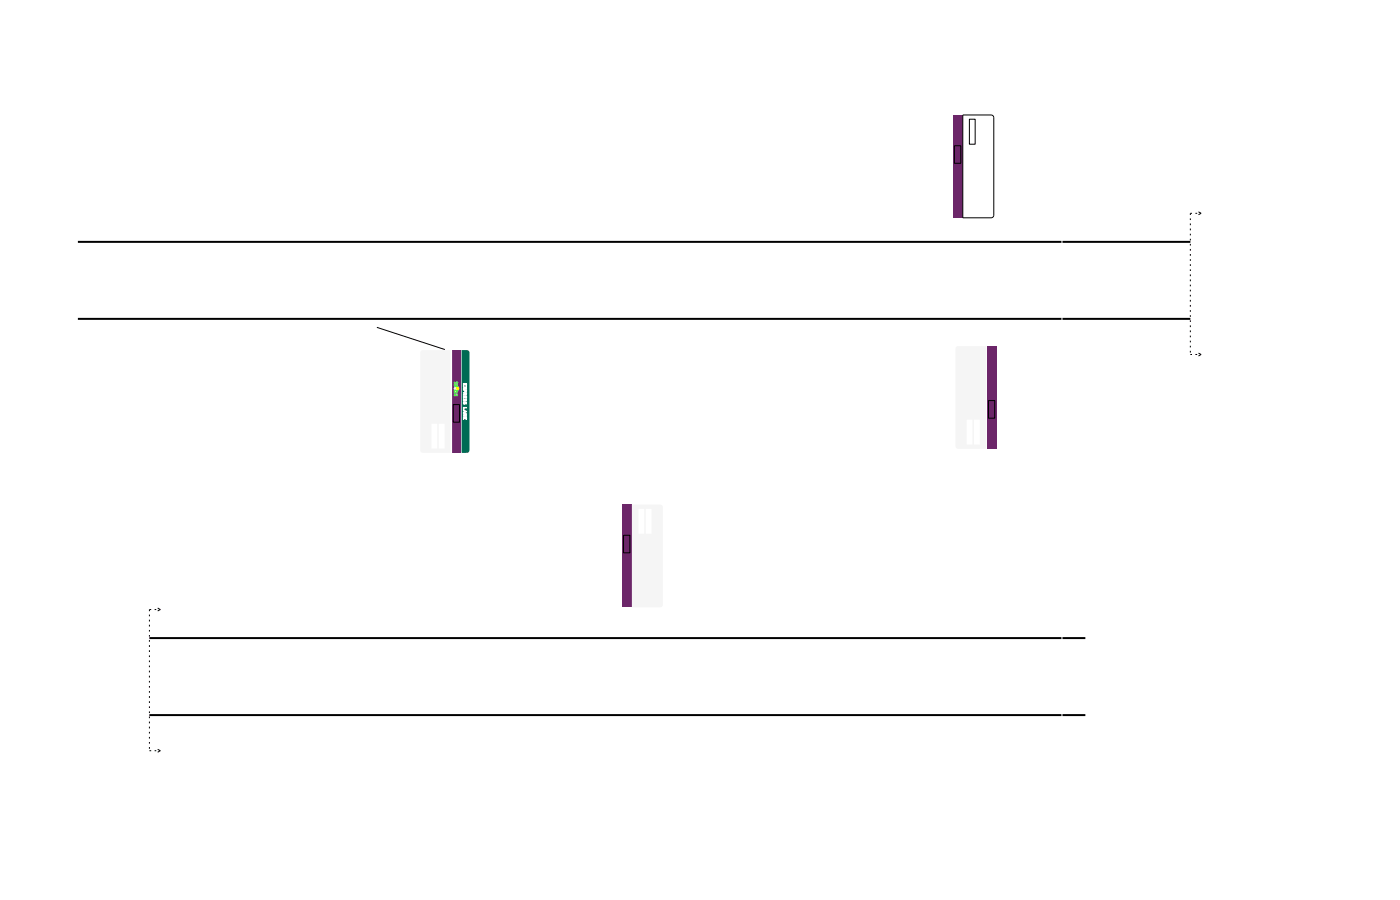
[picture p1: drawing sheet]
<svg xmlns="http://www.w3.org/2000/svg" width="419mm" height="269mm" viewBox="0 0 419 269" stroke-linecap="round" stroke-linejoin="round" font-family="sans-serif">
<path d="M135.2 104.7h2.8v30.8h-2.8z" fill-rule="evenodd" fill="#6c2669"/>
<path d="M135.7 121h1.8v5.3h-1.8z" fill="none" stroke="#000" stroke-width=".3"/>
<path d="M285.3 34.4h2.8v30.8h-2.8z" fill-rule="evenodd" fill="#6c2669"/>
<path d="M288.2 34.4h8.5l.4 .1 .4 .5v29.4l-.6 .7-8.7 .1zM290.2 35.7v7.4h1.7v-7.4z" fill-rule="evenodd" fill="#fff"/>
<path d="M288.2 34.4h8.5a.8 .8 0 0 1 .8 .8v29.2a.79 .79 0 0 1-.8 .8h-8.5zM290.2 35.7h1.7v7.4h-1.7zM285.7 43.6h1.9v5.3h-1.9z" fill="none" stroke="#000" stroke-width=".3"/>
<path d="M295.5 103.5h2.8v30.8h-2.8z" fill-rule="evenodd" fill="#6c2669"/>
<path d="M295.9 119.8h1.9v5.3h-1.9z" fill="none" stroke="#000" stroke-width=".3"/>
<path d="M186.2 151h2.8v30.7h-2.8z" fill-rule="evenodd" fill="#6c2669"/>
<path d="M186.7 160.1h1.9v5.3h-1.9z" fill="none" stroke="#000" stroke-width=".3"/>
<g fill="#f5f5f5">
<path d="M126 105l-.2 .5v29.4l.2 .4 .6 .2h8.4v-30.8h-8.4zM131.3 126.8h1.8v7.4h-1.8zM129.2 126.8h1.7v7.4h-1.7z" fill-rule="evenodd"/>
<path d="M286.2 103.8l-.2 .5 .1 29.4 .1 .4 .6 .2h8.5v-30.8h-8.5zM291.6 125.6h1.7v7.4h-1.7zM289.4 125.6h1.7v7.4h-1.7z" fill-rule="evenodd"/>
<path d="M189.2 151v30.7h8.6l.4-.2 .2-.6v-29.4l-.2-.3-.6-.2zM191.1 152.2h1.8v7.5h-1.8zM193.3 152.2h1.8v7.5h-1.8z" fill-rule="evenodd"/>
</g>
<g fill="none" stroke="#000" stroke-width=".3">
<path d="M356.3 65.3v.5M356.3 66.9v.5M356.3 68.4v.5M356.3 69.9v.5M356.3 71.4v.5M356.3 73v.4M356.3 74.5v.5M356.3 76v.5M356.3 77.5v.5M356.3 79.1v.5M356.8 63.8h-.5v.5M357.9 63.8h.5"/>
<path d="M358.8 63.4l.8 .4M359.4 63.8h.2M359.6 63.8l-.8 .4M112.8 97.9l20.4 6.7M356.3 80.6v.5M356.3 82.1v.5M356.3 83.6v.5M356.3 85.2v.5M356.3 86.7v.5M356.3 88.2v.5M356.3 89.7v.5M356.3 91.2v.6"/>
<path d="M356.3 92.8v.5M356.3 94.3v.5M356.3 95.8v.5M356.3 97.3v.6M356.3 98.8v.6M356.3 100.4v.5M356.3 101.9v.5M356.3 103.4v.5M356.3 105v.5M356.3 106h.5M357.9 106h.5M358.8 105.6l.8 .4"/>
<path d="M359.4 106h.2M359.6 106l-.8 .5M44.7 183.9v.5M44.7 185.4v.5M44.7 186.9v.5M44.7 188.5v.4M44.7 190v.5M44.7 191.5v.5M44.7 193v.5M44.7 194.5v.6M44.7 196.1v.5M44.7 197.6v.5"/>
<path d="M44.7 199.1v.5M45.3 182.4h-.6v.4M46.3 182.4h.5M47.2 181.9l.8 .5M47.8 182.4h.2M48 182.4l-.8 .4M44.7 200.6v.6M44.7 202.1v.6M44.7 203.7v.5M44.7 205.2v.5M44.7 206.7v.5M44.7 208.2v.6"/>
<path d="M44.7 209.8v.5M44.7 211.3v.5M44.7 212.8v.5M44.7 214.3v.5M44.7 215.9v.5M44.7 217.4v.5M44.7 218.9v.5M44.7 220.5v.4M44.7 222v.5M44.7 223.5v.5M44.7 224.6h.6M46.3 224.6h.5"/>
<path d="M47.2 224.2l.8 .4M47.8 224.6h.2M48 224.6l-.8 .4"/>
</g>
<path d="M23.3 72.4h333M23.3 95.4h333M44.7 190.9h280.2M44.7 213.9h280.2" fill="none" stroke="#000" stroke-width=".59"/>
<path d="M135 104.7l.2 30.8z" fill="none" stroke="#fff" stroke-width=".3"/>
<path d="M135 104.7l.2 30.8z" fill-rule="evenodd" fill="#fff"/>
<path d="M138.2 104.7l1.7 .1 .4 .2 .2 .5v29.2l-.2 .6-.6 .2h-1.5z" fill-rule="evenodd" fill="#006b54"/>
<path d="M135.8 114.3l.2-.1 .2 .2a.53 .53 0 0 1 .6-.3 .53 .53 0 0 1 .4 .4l-.5-.1-.6 .2z" fill-rule="evenodd" fill="#f9f4e1"/>
<path d="M135.9 114.3l.3 .1 .7-.2 .3 .3-.5-.2-.6 .3z" fill-rule="evenodd" fill="#0f0"/>
<path d="M135.9 114.7h1.2v.2h-1.1l1.1 .1v.2h-1.1z" fill-rule="evenodd" fill="#f9f4e1"/>
<path d="M135.9 114.8l1.1-.1-1 .2 1 .2h-1z" fill-rule="evenodd" fill="#0f0"/>
<circle cx="136.8" cy="116.2" r=".72" fill="#f9f4e1"/>
<circle cx="136.7" cy="116.2" r=".71" fill="#ff0"/>
<path d="M135.9 115.2h1.2l-.5 .4h.5v.2h-1.3l.6-.3h-.5z" fill-rule="evenodd" fill="#f9f4e1"/>
<path d="M135.9 115.3h1.2l-.6 .3h.6v.2h-1.2l.6-.4h-.6z" fill-rule="evenodd" fill="#0f0"/>
<g fill="#f9f4e1">
<path d="M136.2 115.5a4.4 4.4 0 0 1 .3 3.4l-.2-1.7a1.14 1.14 0 0 1-.1-1.7z" fill-rule="evenodd"/>
<path d="M135.8 116.6v.2h.5a.44 .44 0 0 0 .6 .4 .44 .44 0 0 0 .3-.6zM136.6 116.8h.3z" fill-rule="evenodd"/>
</g>
<path d="M135.9 116.6v.2h.5a.41 .41 0 0 0 .5 .4 .41 .41 0 0 0 .3-.6zM136.6 116.8l.4 .1z" fill-rule="evenodd" fill="#0f0"/>
<path d="M135.8 117.1v.6l1.3-.3z" fill-rule="evenodd" fill="#f9f4e1"/>
<path d="M135.9 117.1v.6l1.2-.3zM136.1 117.3l.3 .1z" fill-rule="evenodd" fill="#0f0"/>
<path d="M135.8 117.8l.5 .1 .5-.2 .3 .4-.4-.2-.6 .2z" fill-rule="evenodd" fill="#f9f4e1"/>
<path d="M135.9 117.8l.3 .1 .6-.2 .3 .3-.4-.1-.6 .2z" fill-rule="evenodd" fill="#0f0"/>
<path d="M135.8 118.2l1-.1 .3 .4-.5-.1a.46 .46 0 0 1-.5 .1 .46 .46 0 0 1-.3-.3z" fill-rule="evenodd" fill="#f9f4e1"/>
<path d="M135.8 118.2l.4 .2 .6-.3 .3 .4-.5-.2-.5 .2z" fill-rule="evenodd" fill="#0f0"/>
<path d="M138.7 114.7h1v.7h-.2v-.5l-.2 .2-.4-.2v.5h-.2z" fill="none" stroke="#fff" stroke-width=".3"/>
<path d="M138.7 114.7h1v.7h-.2v-.5l-.2 .2-.4-.2v.5h-.2z" fill-rule="evenodd" fill="#fff"/>
<path d="M138.7 115.6l.5 .3 .5-.3-.3 .4 .3 .3-.5-.2-.5 .3 .4-.4z" fill="none" stroke="#fff" stroke-width=".3"/>
<path d="M138.7 115.6l.5 .3 .5-.3-.3 .4 .3 .3-.5-.2-.5 .3 .4-.4z" fill-rule="evenodd" fill="#fff"/>
<path d="M138.7 116.6h1l-.1 .6-.4 .1-.1-.6h-.4zM139.3 116.7h.2l-.1 .5z" fill="none" stroke="#fff" stroke-width=".3"/>
<path d="M138.7 116.6h1l-.1 .6-.4 .1-.1-.6 .3 .5 .1-.5h-.8z" fill-rule="evenodd" fill="#fff"/>
<path d="M138.7 117.5h1l-.1 .6-.9 .2 .4-.4v-.2h-.4zM139.3 117.7h.2v.3z" fill="none" stroke="#fff" stroke-width=".3"/>
<path d="M138.7 117.5h1v.2h-.4l.1 .3 .3-.3-.1 .4-.9 .2 .4-.4v-.2h-.4z" fill-rule="evenodd" fill="#fff"/>
<path d="M138.7 118.4h1v.7h-.2v-.5l-.2 .3-.4-.3v.5h-.2z" fill="none" stroke="#fff" stroke-width=".3"/>
<path d="M138.7 118.4h1v.7h-.2v-.5l-.2 .3-.4-.3v.5h-.2z" fill-rule="evenodd" fill="#fff"/>
<path d="M138.9 119.3l.1 .6 .5-.6 .2 .3-.2 .4-.2-.5a.38 .38 0 0 1-.2 .5 .38 .38 0 0 1-.5-.3 .38 .38 0 0 1 .3-.4z" fill="none" stroke="#fff" stroke-width=".3"/>
<path d="M138.9 119.3v.5h.2a.34 .34 0 0 1 .2-.5 .34 .34 0 0 1 .4 .2 .34 .34 0 0 1-.2 .5l-.2-.5a.38 .38 0 0 1-.2 .5 .38 .38 0 0 1-.5-.3 .38 .38 0 0 1 .3-.4z" fill-rule="evenodd" fill="#fff"/>
<path d="M138.9 120.2l.1 .6 .3-.5h.3l-.1 .6-.2-.5a.34 .34 0 0 1-.2 .5 .34 .34 0 0 1-.4-.3z" fill="none" stroke="#fff" stroke-width=".3"/>
<path d="M138.9 120.2v.5h.2a.35 .35 0 0 1 .2-.5 .35 .35 0 0 1 .4 .2 .35 .35 0 0 1-.2 .5l-.2-.5a.38 .38 0 0 1-.2 .5 .38 .38 0 0 1-.5-.3 .38 .38 0 0 1 .3-.4z" fill-rule="evenodd" fill="#fff"/>
<path d="M138.7 121.9l1 .1h-.8v.6h-.2z" fill="none" stroke="#fff" stroke-width=".3"/>
<path d="M138.7 121.9l1 .1h-.8v.6h-.2z" fill-rule="evenodd" fill="#fff"/>
<path d="M138.7 122.7l1 .3v.2l-1 .4 .3-.3zM139.1 123l.3 .1-.3 .2z" fill="none" stroke="#fff" stroke-width=".3"/>
<path d="M138.7 122.7l1 .3v.2l-1 .4 .3-.5h.4h-.4z" fill-rule="evenodd" fill="#fff"/>
<path d="M138.7 123.8h1l-.6 .6h.6v.1h-1l.7-.6h-.7z" fill="none" stroke="#fff" stroke-width=".3"/>
<path d="M138.7 123.8h1l-.6 .6h.6v.1h-1l.7-.6h-.7z" fill-rule="evenodd" fill="#fff"/>
<path d="M138.7 124.8h1v.7h-.2v-.5l-.2 .2-.4-.2v.5h-.2z" fill="none" stroke="#fff" stroke-width=".3"/>
<path d="M138.7 124.8h1v.7h-.2v-.5l-.2 .2-.4-.2v.5h-.2z" fill-rule="evenodd" fill="#fff"/>
<g fill="none" stroke="#fff" stroke-width=".3">
<path d="M.7 127.4v-13.5v16M13.1 128.1h.1M0 245.5h.1M0 245.1v.1M23.9 258.4v10.6M0 269h.1M0 269.2h.1M7.1 269h.1M23.7 269h.1M23.9 261.9v7.1M23.9 269h.1M24 269h.1"/>
<path d="M24.2 269h.1M24.3 269h.1M24.4 269h.1M24.5 269h.1M24.6 269h.1M24.7 269h.1M25.9 269h.1M29.3 269h.1M30.5 269h.1M141.3 269h.1M141.4 269h.1"/>
</g>
<path d="M.6 128.1h.1M366.9 124.5h.1" fill="none" stroke="#fff" stroke-width=".45"/>
<path d="M0 269h.1" fill="none" stroke="#fff" stroke-width=".3"/>
<path d="M0 269h.1" fill="none" stroke="#fff" stroke-width=".3"/>
<path d="M0 269h.1" fill="none" stroke="#fff" stroke-width=".3"/>
<path d="M0 269h.1" fill="none" stroke="#fff" stroke-width=".3"/>
<path d="M0 269h.1" fill="none" stroke="#fff" stroke-width=".3"/>
<path d="M0 269h.1" fill="none" stroke="#fff" stroke-width=".3"/>
<path d="M0 269h.1" fill="none" stroke="#fff" stroke-width=".3"/>
<path d="M0 269h.1" fill="none" stroke="#fff" stroke-width=".3"/>
<path d="M0 269h.1" fill="none" stroke="#fff" stroke-width=".3"/>
<path d="M0 269h.1" fill="none" stroke="#fff" stroke-width=".3"/>
<path d="M0 269h.1" fill="none" stroke="#fff" stroke-width=".3"/>
<path d="M0 269h.1" fill="none" stroke="#f0f000" stroke-width=".3"/>
<path d="M0 269h.1" fill="none" stroke="#f0f000" stroke-width=".3"/>
<path d="M0 269h.1" fill="none" stroke="#f0f000" stroke-width=".3"/>
<path d="M0 269h.1" fill="none" stroke="#f0f000" stroke-width=".3"/>
<path d="M0 269h.1" fill="none" stroke="#f0f000" stroke-width=".3"/>
<path d="M0 269h.1" fill="none" stroke="#f0f000" stroke-width=".3"/>
<path d="M0 269h.1" fill="none" stroke="#000" stroke-width=".3"/>
<path d="M0 269h.1" fill="none" stroke="#0a0a0a" stroke-width=".3"/>
<path d="M0 269h.1" fill="none" stroke="#f0f000" stroke-width=".3"/>
<path d="M0 269h.1" fill="none" stroke="#f0f000" stroke-width=".3"/>
<path d="M0 269h.1" fill="none" stroke="#f0f000" stroke-width=".3"/>
<path d="M0 269h.1" fill="none" stroke="#f0f000" stroke-width=".3"/>
<path d="M0 269h.1" fill="none" stroke="#f0f000" stroke-width=".3"/>
<path d="M0 269h.1" fill="none" stroke="#f0f000" stroke-width=".3"/>
<path d="M0 269h.1" fill="none" stroke="#fff" stroke-width=".3"/>
<path d="M0 269h.1" fill="none" stroke="#fff" stroke-width=".3"/>
<path d="M0 269h.1" fill="none" stroke="#fff" stroke-width=".3"/>
<path d="M0 269h.1" fill="none" stroke="#fff" stroke-width=".3"/>
<path d="M0 269h.1" fill="none" stroke="#fff" stroke-width=".3"/>
<path d="M0 269h.1" fill="none" stroke="#fff" stroke-width=".3"/>
<path d="M0 269h.1" fill="none" stroke="#fff" stroke-width=".3"/>
<path d="M0 269h.1" fill="none" stroke="#fff" stroke-width=".3"/>
<path d="M0 269h.1" fill="none" stroke="#fff" stroke-width=".3"/>
<path d="M0 269h.1" fill="none" stroke="#fff" stroke-width=".3"/>
<path d="M0 269h.1" fill="none" stroke="#fff" stroke-width=".3"/>
<path d="M0 269h.1" fill="none" stroke="#fff" stroke-width=".3"/>
<path d="M0 269h.1" fill="none" stroke="#f0f000" stroke-width=".3"/>
<path d="M0 269h.1" fill="none" stroke="#f0f000" stroke-width=".3"/>
<path d="M0 269h.1" fill="none" stroke="#f0f000" stroke-width=".3"/>
<path d="M0 269h.1" fill="none" stroke="#f0f000" stroke-width=".3"/>
<path d="M0 269h.1" fill="none" stroke="#f0f000" stroke-width=".3"/>
<path d="M0 269h.1" fill="none" stroke="#f0f000" stroke-width=".3"/>
<path d="M0 269h.1" fill="none" stroke="#000" stroke-width=".3"/>
<path d="M0 269h.1" fill="none" stroke="#f0f000" stroke-width=".3"/>
<path d="M0 269h.1" fill="none" stroke="#f0f000" stroke-width=".3"/>
<path d="M0 269h.1" fill="none" stroke="#f0f000" stroke-width=".3"/>
<path d="M0 269h.1" fill="none" stroke="#f0f000" stroke-width=".3"/>
<path d="M0 269h.1" fill="none" stroke="#f0f000" stroke-width=".3"/>
<path d="M0 269h.1" fill="none" stroke="#f0f000" stroke-width=".3"/>
<path d="M0 269h.1" fill="none" stroke="#0a0a0a" stroke-width=".3"/>
<path d="M0 269h.1" fill="none" stroke="#f00" stroke-width=".3"/>
<path d="M0 269h.1" fill="none" stroke="#000" stroke-width=".3"/>
<path d="M0 269h.1" fill="none" stroke="#000" stroke-width=".3"/>
<path d="M0 269h.1" fill="none" stroke="#a0e000" stroke-width=".3"/>
<path d="M0 269h.1" fill="none" stroke="#000" stroke-width=".3"/>
<path d="M0 269h.1" fill="none" stroke="#a0e000" stroke-width=".3"/>
<path d="M0 269h.1" fill="none" stroke="#000" stroke-width=".3"/>
<path d="M0 269h.1" fill="none" stroke="#000" stroke-width=".3"/>
<path d="M0 269h.1" fill="none" stroke="#a0e000" stroke-width=".3"/>
<path d="M0 269h.1" fill="none" stroke="#00f" stroke-width=".3"/>
<path d="M0 269h.1" fill="none" stroke="#000" stroke-width=".3"/>
<path d="M0 269h.1" fill="none" stroke="#000" stroke-width=".3"/>
<path d="M0 269h.1" fill="none" stroke="#000" stroke-width=".3"/>
<path d="M0 269h.1" fill="none" stroke="#000" stroke-width=".3"/>
<path d="M0 269h.1" fill="none" stroke="#000" stroke-width=".3"/>
<path d="M0 269h.1" fill="none" stroke="#000" stroke-width=".3"/>
<path d="M0 269h.1" fill="none" stroke="#000" stroke-width=".3"/>
<path d="M0 269h.1" fill="none" stroke="#000" stroke-width=".3"/>
<path d="M0 269h.1" fill="none" stroke="#a0e000" stroke-width=".3"/>
<path d="M0 269h.1" fill="none" stroke="#0a0a0a" stroke-width=".3"/>
<path d="M0 269h.1" fill="none" stroke="#0a0a0a" stroke-width=".3"/>
<path d="M0 269h.1" fill="none" stroke="#000" stroke-width=".3"/>
<path d="M0 269h.1" fill="none" stroke="#0a0a0a" stroke-width=".3"/>
<path d="M0 269h.1" fill="none" stroke="#000" stroke-width=".3"/>
<path d="M0 269h.1" fill="none" stroke="#000" stroke-width=".3"/>
<path d="M0 269h.1" fill="none" stroke="#0a0a0a" stroke-width=".3"/>
<path d="M0 269h.1" fill="none" stroke="#000" stroke-width=".3"/>
<path d="M0 269h.1" fill="none" stroke="#000" stroke-width=".3"/>
<path d="M0 269h.1" fill="none" stroke="#fff" stroke-width=".3"/>
</svg>
